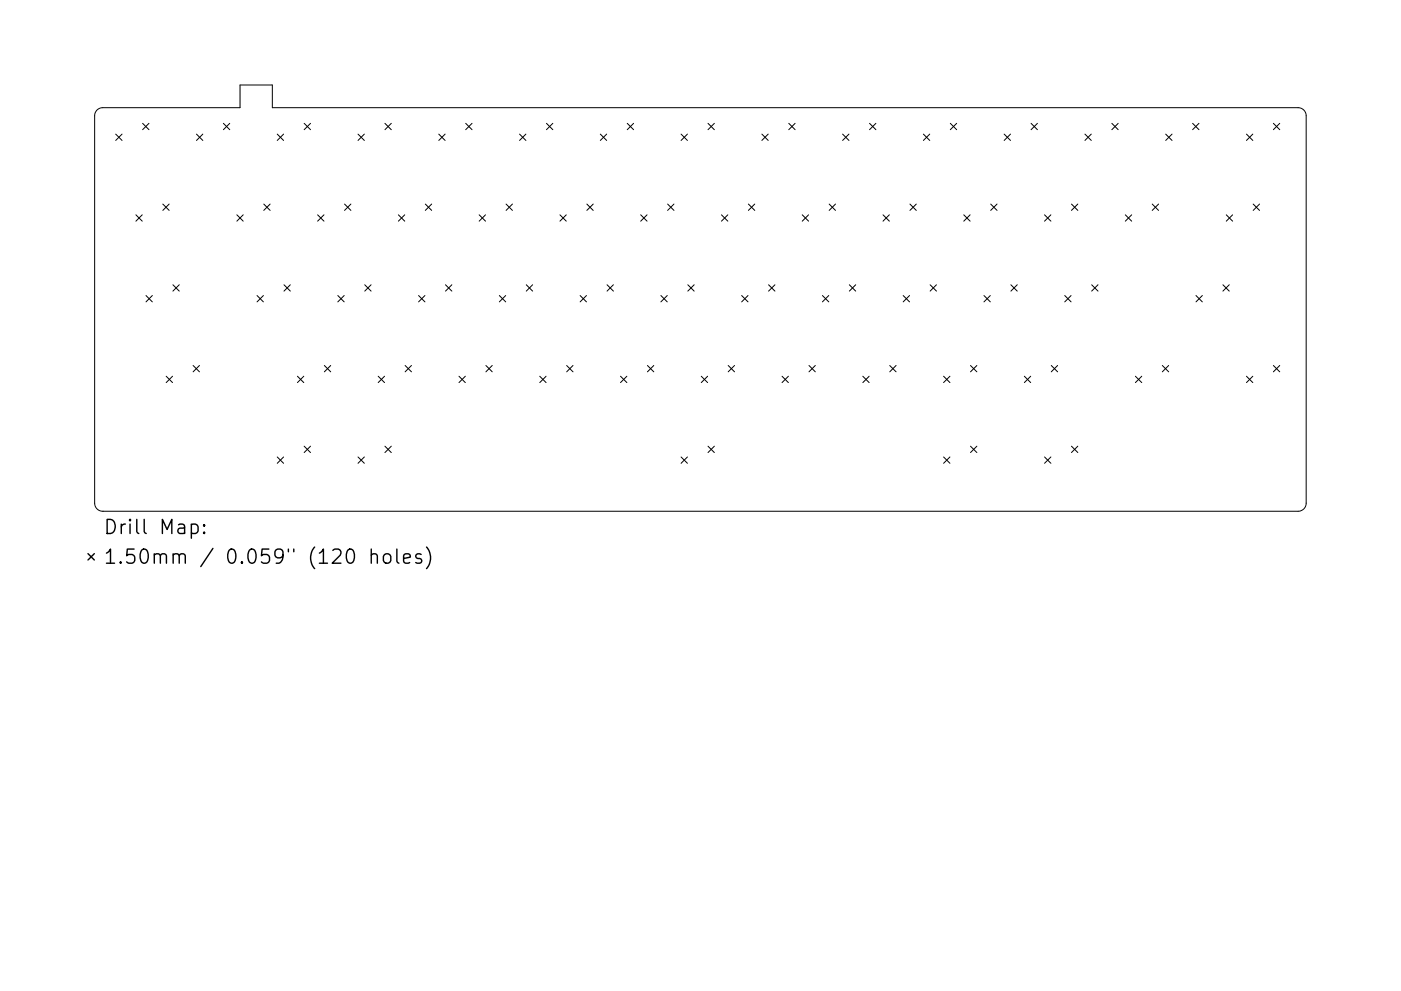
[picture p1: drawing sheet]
<svg xmlns="http://www.w3.org/2000/svg" width="297mm" height="210mm" viewBox="0 0 297 210" stroke-linecap="round" stroke-linejoin="round" font-family="sans-serif">
<defs><g id="words">
<g font-size="4.2">
<text x="22" y="113.3">Drill Map:</text>
<text x="22" y="119.6">1.50mm / 0.059&quot; (120 holes)</text>
</g>
</g></defs>
<g fill="none" stroke="#000" stroke-width=".21">
<path d="M20.6 23.3l.6-.3 .6-.2h29.1v-4.8h6.8v4.8h217.5a1.71 1.71 0 0 1 1.7 1.8v82.2a1.71 1.71 0 0 1-1.7 1.7h-253.4a1.71 1.71 0 0 1-1.7-1.7v-82.2l.1-.8zM24.5 28.5l1.4 1.3M25.9 28.5l-1.4 1.3M30.2 26.2l1.4 1.3M31.6 26.2l-1.4 1.3M41.7 28.5l1.3 1.3M43 28.5l-1.3 1.3M47.4 26.2l1.3 1.3M48.7 26.2l-1.3 1.3M58.8 28.5l1.3 1.3M60.1 28.5l-1.3 1.3M64.5 26.2l1.3 1.3"/>
<path d="M65.8 26.2l-1.3 1.3M75.9 28.5l1.4 1.3M77.3 28.5l-1.4 1.3M81.6 26.2l1.4 1.3M83 26.2l-1.4 1.3M93 28.5l1.4 1.3M94.4 28.5l-1.4 1.3M98.7 26.2l1.4 1.3M100.1 26.2l-1.4 1.3M110.2 28.5l1.3 1.3M111.5 28.5l-1.3 1.3M115.9 26.2l1.3 1.3"/>
<path d="M117.2 26.2l-1.3 1.3M127.3 28.5l1.3 1.3M128.6 28.5l-1.3 1.3M133 26.2l1.3 1.3M134.3 26.2l-1.3 1.3M144.4 28.5l1.3 1.3M145.7 28.5l-1.3 1.3M150.1 26.2l1.4 1.3M151.5 26.2l-1.4 1.3M161.5 28.5l1.4 1.3M162.9 28.5l-1.4 1.3M167.2 26.2l1.4 1.3"/>
<path d="M168.6 26.2l-1.4 1.3M178.7 28.5l1.3 1.3M180 28.5l-1.3 1.3M184.4 26.2l1.3 1.3M185.7 26.2l-1.3 1.3M195.8 28.5l1.3 1.3M197.1 28.5l-1.3 1.3M201.5 26.2l1.3 1.3M202.8 26.2l-1.3 1.3M212.9 28.5l1.3 1.3M214.2 28.5l-1.3 1.3M218.6 26.2l1.4 1.3"/>
<path d="M220 26.2l-1.4 1.3M230 28.5l1.4 1.3M231.4 28.5l-1.4 1.3M235.7 26.2l1.4 1.3M237.1 26.2l-1.4 1.3M247.1 28.5l1.4 1.3M248.5 28.5l-1.4 1.3M252.9 26.2l1.3 1.3M254.2 26.2l-1.3 1.3M264.3 28.5l1.3 1.3M265.6 28.5l-1.3 1.3M270 26.2l1.3 1.3"/>
<path d="M271.3 26.2l-1.3 1.3M28.8 45.6l1.4 1.3M30.2 45.6l-1.4 1.3M34.5 43.3l1.4 1.3M35.9 43.3l-1.4 1.3M50.2 45.6l1.4 1.3M51.6 45.6l-1.4 1.3M55.9 43.3l1.4 1.3M57.3 43.3l-1.4 1.3M67.3 45.6l1.4 1.3M68.7 45.6l-1.4 1.3M73.1 43.3l1.3 1.3"/>
<path d="M74.4 43.3l-1.3 1.3M84.5 45.6l1.3 1.3M85.8 45.6l-1.3 1.3M90.2 43.3l1.3 1.3M91.5 43.3l-1.3 1.3M101.6 45.6l1.3 1.3M102.9 45.6l-1.3 1.3M107.3 43.3l1.3 1.3M108.6 43.3l-1.3 1.3M118.7 45.6l1.4 1.3M120.1 45.6l-1.4 1.3M124.4 43.3l1.4 1.3"/>
<path d="M125.8 43.3l-1.4 1.3M135.8 45.6l1.4 1.3M137.2 45.6l-1.4 1.3M141.5 43.3l1.4 1.3M142.9 43.3l-1.4 1.3M153 45.6l1.3 1.3M154.3 45.6l-1.3 1.3M158.7 43.3l1.3 1.3M160 43.3l-1.3 1.3M170.1 45.6l1.3 1.3M171.4 45.6l-1.3 1.3M175.8 43.3l1.3 1.3"/>
<path d="M177.1 43.3l-1.3 1.3M187.2 45.6l1.4 1.3M188.6 45.6l-1.4 1.3M192.9 43.3l1.4 1.3M194.3 43.3l-1.4 1.3M204.3 45.6l1.4 1.3M205.7 45.6l-1.4 1.3M210 43.3l1.4 1.3M211.4 43.3l-1.4 1.3M221.5 45.6l1.3 1.3M222.8 45.6l-1.3 1.3M227.2 43.3l1.3 1.3"/>
<path d="M228.5 43.3l-1.3 1.3M238.6 45.6l1.3 1.3M239.9 45.6l-1.3 1.3M244.3 43.3l1.3 1.3M245.6 43.3l-1.3 1.3M260 45.6l1.3 1.3M261.3 45.6l-1.3 1.3M265.7 43.3l1.3 1.3M267 43.3l-1.3 1.3M31 62.7l1.3 1.3M32.3 62.7l-1.3 1.3M35.2 79.8l1.4 1.4"/>
<path d="M36.6 79.8l-1.4 1.4M36.7 60.4l1.3 1.4M38 60.4l-1.3 1.4M40.9 77.5l1.4 1.4M42.3 77.5l-1.4 1.4M54.5 62.7l1.3 1.3M55.8 62.7l-1.3 1.3M60.2 60.4l1.4 1.4M61.6 60.4l-1.4 1.4M63.1 79.8l1.3 1.4M64.4 79.8l-1.3 1.4M68.8 77.5l1.3 1.4"/>
<path d="M70.1 77.5l-1.3 1.4M71.6 62.7l1.4 1.3M73 62.7l-1.4 1.3M77.3 60.4l1.4 1.4M78.7 60.4l-1.4 1.4M80.2 79.8l1.3 1.4M81.5 79.8l-1.3 1.4M85.9 77.5l1.3 1.4M87.2 77.5l-1.3 1.4M88.7 62.7l1.4 1.3M90.1 62.7l-1.4 1.3M94.5 60.4l1.3 1.4"/>
<path d="M95.8 60.4l-1.3 1.4M97.3 79.8l1.4 1.4M98.7 79.8l-1.4 1.4M103 77.5l1.4 1.4M104.4 77.5l-1.4 1.4M105.9 62.7l1.3 1.3M107.2 62.7l-1.3 1.3M111.6 60.4l1.3 1.4M112.9 60.4l-1.3 1.4M114.4 79.8l1.4 1.4M115.8 79.8l-1.4 1.4M120.1 77.5l1.4 1.4"/>
<path d="M121.5 77.5l-1.4 1.4M123 62.7l1.3 1.3M124.3 62.7l-1.3 1.3M128.7 60.4l1.4 1.4M130.1 60.4l-1.4 1.4M131.6 79.8l1.3 1.4M132.9 79.8l-1.3 1.4M137.3 77.5l1.3 1.4M138.6 77.5l-1.3 1.4M140.1 62.7l1.4 1.3M141.5 62.7l-1.4 1.3M145.8 60.4l1.4 1.4"/>
<path d="M147.2 60.4l-1.4 1.4M148.7 79.8l1.3 1.4M150 79.8l-1.3 1.4M154.4 77.5l1.3 1.4M155.7 77.5l-1.3 1.4M157.2 62.7l1.4 1.3M158.6 62.7l-1.4 1.3M163 60.4l1.3 1.4M164.3 60.4l-1.3 1.4M165.8 79.8l1.4 1.4M167.2 79.8l-1.4 1.4M171.5 77.5l1.4 1.4"/>
<path d="M172.9 77.5l-1.4 1.4M174.4 62.7l1.3 1.3M175.7 62.7l-1.3 1.3M180.1 60.4l1.3 1.4M181.4 60.4l-1.3 1.4M182.9 79.8l1.4 1.4M184.3 79.8l-1.4 1.4M188.6 77.5l1.4 1.4M190 77.5l-1.4 1.4M191.5 62.7l1.3 1.3M192.8 62.7l-1.3 1.3M197.2 60.4l1.4 1.4"/>
<path d="M198.6 60.4l-1.4 1.4M200.1 79.8l1.3 1.4M201.4 79.8l-1.3 1.4M205.8 77.5l1.3 1.4M207.1 77.5l-1.3 1.4M208.6 62.7l1.4 1.3M210 62.7l-1.4 1.3M214.3 60.4l1.4 1.4M215.7 60.4l-1.4 1.4M217.2 79.8l1.3 1.4M218.5 79.8l-1.3 1.4M222.9 77.5l1.3 1.4"/>
<path d="M224.2 77.5l-1.3 1.4M225.7 62.7l1.4 1.3M227.1 62.7l-1.4 1.3M231.5 60.4l1.3 1.4M232.8 60.4l-1.3 1.4M240.7 79.8l1.4 1.4M242.1 79.8l-1.4 1.4M246.4 77.5l1.4 1.4M247.8 77.5l-1.4 1.4M253.6 62.7l1.3 1.3M254.9 62.7l-1.3 1.3M259.3 60.4l1.3 1.4"/>
<path d="M260.6 60.4l-1.3 1.4M264.3 79.8l1.3 1.4M265.6 79.8l-1.3 1.4M270 77.5l1.3 1.4M271.3 77.5l-1.3 1.4M58.8 97l1.3 1.3M60.1 97l-1.3 1.3M64.5 94.7l1.3 1.3M65.8 94.7l-1.3 1.3M75.9 97l1.4 1.3M77.3 97l-1.4 1.3M81.6 94.7l1.4 1.3"/>
<path d="M83 94.7l-1.4 1.3M144.4 97l1.3 1.3M145.7 97l-1.3 1.3M150.1 94.7l1.4 1.3M151.5 94.7l-1.4 1.3M200.1 97l1.3 1.3M201.4 97l-1.3 1.3M205.8 94.7l1.3 1.3M207.1 94.7l-1.3 1.3M221.5 97l1.3 1.3M222.8 97l-1.3 1.3M227.2 94.7l1.3 1.3"/>
<path d="M228.5 94.7l-1.3 1.3"/>
</g>
<path d="M18.7 117.5l1.3 1.3M20 117.5l-1.3 1.3M40.6 111.3l.8-.1 .6 .6v.8l-.3 .5-.3 .1-.8-.1M43.3 112.9l.1 .2-.1 .1-.2-.1 .2-.2v.3M43.3 111.3l.1 .2-.1 .1-.2-.1 .2-.2v.3M78.7 117.8a.74 .74 0 0 1 1.3 .1v1.6M78.7 116.5v3M81.6 117.6a.81 .81 0 0 1 1.3 .5v.8a.81 .81 0 0 1-.8 .6 .81 .81 0 0 1-.8-.6v-.8zM84.1 116.5v2.6l.5 .4M85.6 118.5l1.4-.3-.1-.6-.9-.1-.4 .4v1.2l.1 .3 .3 .1 .9-.1M89.3 117.6l-.7-.1-.5 .4 .2 .5 1 .2 .1 .3-.1 .5-.3 .1-.9-.1M90.4 116.1a3.4 3.4 0 0 1 0 4.5" fill="none" stroke="#000" stroke-width=".3"/>
<use href="#words"/>
</svg>
